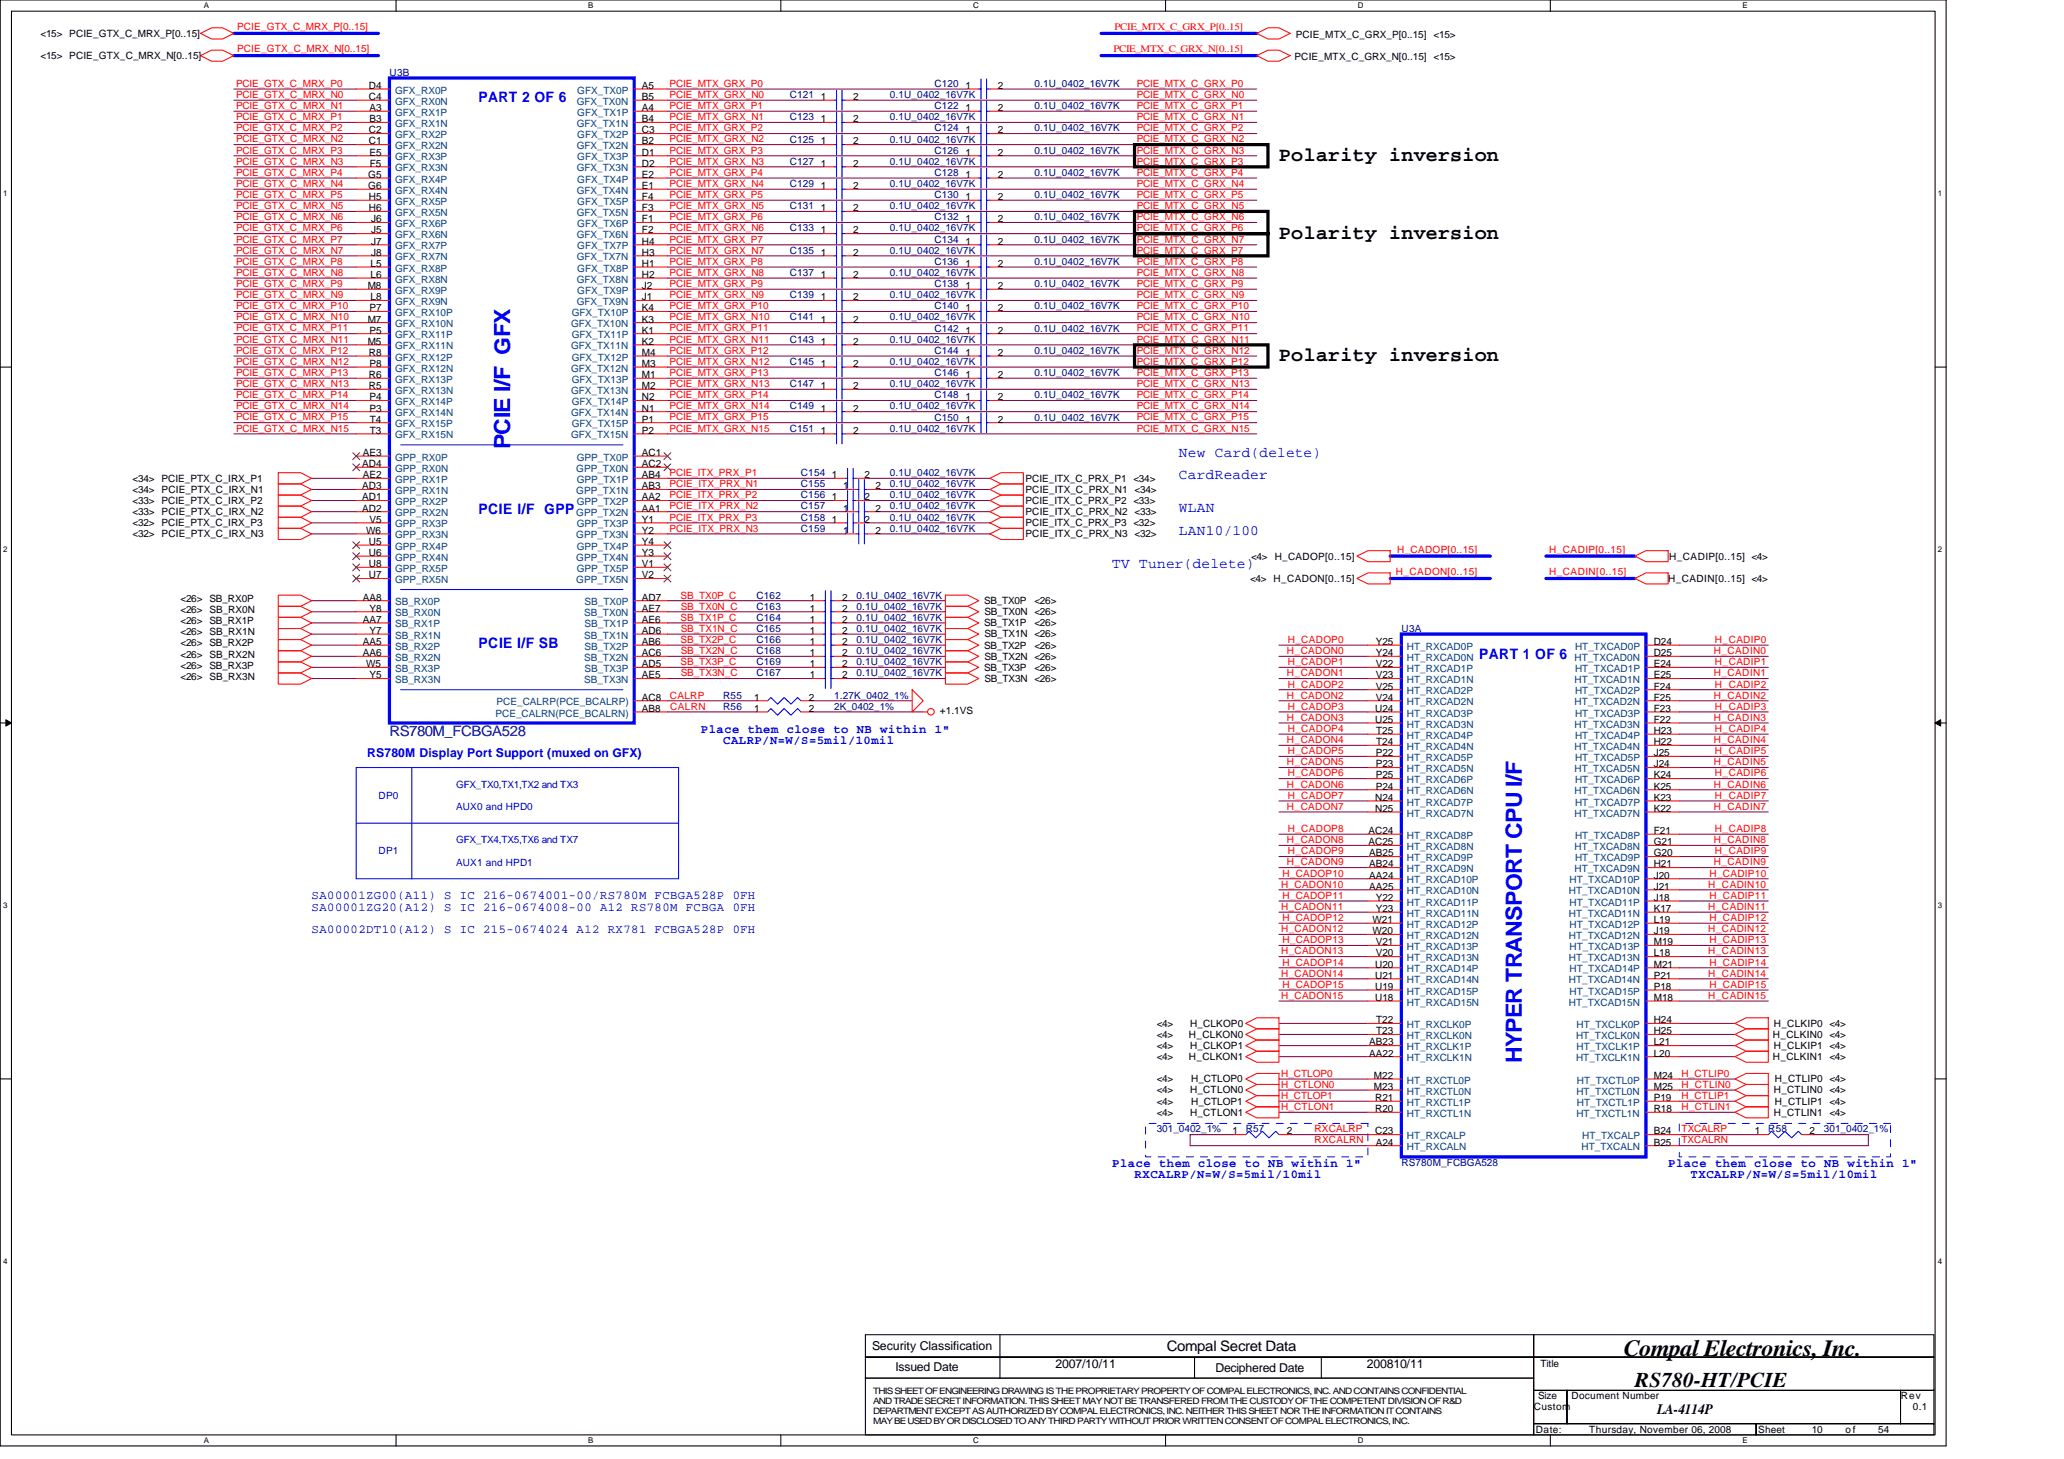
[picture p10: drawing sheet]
<svg xmlns="http://www.w3.org/2000/svg" width="297mm" height="210mm" viewBox="0 0 297 210" stroke-linecap="round" stroke-linejoin="round" font-family="sans-serif">
<defs><g id="words">
<text font-size="3.3" x="233.7" y="195.1">Compal Electronics, Inc.</text>
<g font-size="3.2" fill="#00f">
<text x="73.4" y="64.7" transform="rotate(-90 73.4 64.7)">PCIE I/F GFX</text>
<text x="219" y="153" transform="rotate(-90 219 153)">HYPER TRANSPORT CPU I/F</text>
</g>
<text font-size="3" x="235.3" y="199.6">RS780-HT/PCIE</text>
<g font-size="2.9">
<text x="184.1" y="23.2">Polarity inversion</text>
<text x="184.1" y="34.4">Polarity inversion</text>
<text x="184.1" y="52">Polarity inversion</text>
</g>
<g font-size="2.1" fill="#00f">
<text x="68.9" y="14.7">PART 2 OF 6</text>
<text x="169.7" y="65.7">New Card(delete)</text>
<text x="169.7" y="68.9">CardReader</text>
<text x="68.9" y="73.9">PCIE I/F GPP</text>
<text x="169.7" y="76.9">LAN10/100</text>
<text x="169.7" y="73.7">WLAN</text>
<text x="160.1" y="81.7">TV Tuner(delete)</text>
<text x="68.9" y="93.2">PCIE I/F SB</text>
<text x="212.9" y="94.7">PART 1 OF 6</text>
</g>
<text font-size="2.1" fill="#000080" x="56" y="105.9">RS780M_FCBGA528</text>
<g font-size="2.1">
<text x="167.9" y="194.4">Compal Secret Data</text>
<text x="238.5" y="203.5">LA-4114P</text>
</g>
<g font-size="1.8" fill="#00f">
<text x="100.9" y="105.4">Place them close to NB within 1&quot;</text>
<text x="104.1" y="107">CALRP/N=W/S=5mil/10mil</text>
<text x="52.8" y="108.9">RS780M Display Port Support (muxed on GFX)</text>
<text x="44.8" y="129.4">SA00001ZG00(A11) S IC 216-0674001-00/RS780M FCBGA528P 0FH</text>
<text x="44.8" y="131">SA00001ZG20(A12) S IC 216-0674008-00 A12 RS780M FCBGA 0FH</text>
<text x="44.8" y="134.2">SA00002DT10(A12) S IC 215-0674024 A12 RX781 FCBGA528P 0FH</text>
<text x="160.1" y="167.9">Place them close to NB within 1&quot;</text>
<text x="240.1" y="167.9">Place them close to NB within 1&quot;</text>
<text x="163.3" y="169.4">RXCALRP/N=W/S=5mil/10mil</text>
<text x="243.3" y="169.4">TXCALRP/N=W/S=5mil/10mil</text>
</g>
<g font-size="1.8">
<text x="125.5" y="194.2">Security Classification</text>
<text x="128.9" y="197.3">Issued Date</text>
<text x="151.9" y="196.8">2007/10/11</text>
<text x="174.9" y="197.4">Deciphered Date</text>
<text x="196.7" y="196.8">200810/11</text>
</g>
<g font-size="1.4">
<text x="5.8" y="5.3">&lt;15&gt; PCIE_GTX_C_MRX_P[0..15]</text>
<text x="186.5" y="5.5">PCIE_MTX_C_GRX_P[0..15] &lt;15&gt;</text>
<text x="5.8" y="8.5">&lt;15&gt; PCIE_GTX_C_MRX_N[0..15]</text>
<text x="186.3" y="8.7">PCIE_MTX_C_GRX_N[0..15] &lt;15&gt;</text>
<text x="53.1" y="12.8">D4</text>
<text x="53.1" y="14.4">C4</text>
<text x="53.2" y="16">A3</text>
<text x="53.2" y="17.6">B3</text>
<text x="92.4" y="14.4">B5</text>
<text x="92.4" y="17.6">B4</text>
<text x="92.4" y="12.8">A5</text>
<text x="92.4" y="16">A4</text>
<text x="118.1" y="17.6">1</text>
<text x="118.1" y="14.4">1</text>
<text x="122.8" y="17.6">2</text>
<text x="122.8" y="14.4">2</text>
<text x="138.9" y="16">1</text>
<text x="138.9" y="12.8">1</text>
<text x="143.6" y="16">2</text>
<text x="143.6" y="12.8">2</text>
<text x="53.1" y="19.2">C2</text>
<text x="53.1" y="20.8">C1</text>
<text x="53.2" y="22.4">E5</text>
<text x="53.2" y="24">F5</text>
<text x="92.4" y="20.8">B2</text>
<text x="92.4" y="24">D2</text>
<text x="92.4" y="19.2">C3</text>
<text x="92.4" y="22.4">D1</text>
<text x="118.1" y="24">1</text>
<text x="118.1" y="20.8">1</text>
<text x="122.8" y="24">2</text>
<text x="122.8" y="20.8">2</text>
<text x="138.9" y="19.2">1</text>
<text x="138.9" y="22.4">1</text>
<text x="143.6" y="19.2">2</text>
<text x="143.6" y="22.4">2</text>
<text x="53" y="25.6">G5</text>
<text x="53" y="27.2">G6</text>
<text x="53.1" y="28.8">H5</text>
<text x="92.4" y="27.2">E1</text>
<text x="92.4" y="25.6">E2</text>
<text x="92.4" y="28.8">F4</text>
<text x="118.1" y="27.2">1</text>
<text x="122.8" y="27.2">2</text>
<text x="138.9" y="28.8">1</text>
<text x="138.9" y="25.6">1</text>
<text x="143.6" y="28.8">2</text>
<text x="143.6" y="25.6">2</text>
<text x="53.1" y="30.4">H6</text>
<text x="53.4" y="32">J6</text>
<text x="53.4" y="33.6">J5</text>
<text x="53.4" y="35.2">J7</text>
<text x="92.4" y="30.4">F3</text>
<text x="92.4" y="33.6">F2</text>
<text x="92.4" y="32">F1</text>
<text x="92.4" y="35.2">H4</text>
<text x="118.1" y="33.6">1</text>
<text x="118.1" y="30.4">1</text>
<text x="122.8" y="33.6">2</text>
<text x="122.8" y="30.4">2</text>
<text x="138.9" y="35.2">1</text>
<text x="138.9" y="32">1</text>
<text x="143.6" y="35.2">2</text>
<text x="143.6" y="32">2</text>
<text x="52.9" y="41.6">M8</text>
<text x="53.3" y="38.4">L5</text>
<text x="53.3" y="40">L6</text>
<text x="53.4" y="36.8">J8</text>
<text x="92.4" y="36.8">H3</text>
<text x="92.4" y="40">H2</text>
<text x="92.4" y="38.4">H1</text>
<text x="92.4" y="41.6">J2</text>
<text x="118.1" y="40">1</text>
<text x="118.1" y="36.8">1</text>
<text x="122.8" y="40">2</text>
<text x="122.8" y="36.8">2</text>
<text x="138.9" y="38.4">1</text>
<text x="138.9" y="41.6">1</text>
<text x="143.6" y="38.4">2</text>
<text x="143.6" y="41.6">2</text>
<text x="52.9" y="46.4">M7</text>
<text x="53.2" y="44.8">P7</text>
<text x="53.2" y="48">P5</text>
<text x="53.3" y="43.2">L8</text>
<text x="92.4" y="43.2">J1</text>
<text x="92.4" y="44.8">K4</text>
<text x="92.4" y="48">K1</text>
<text x="92.4" y="46.4">K3</text>
<text x="118.1" y="46.4">1</text>
<text x="118.1" y="43.2">1</text>
<text x="122.8" y="46.4">2</text>
<text x="122.8" y="43.2">2</text>
<text x="138.9" y="44.8">1</text>
<text x="138.9" y="48">1</text>
<text x="143.6" y="44.8">2</text>
<text x="143.6" y="48">2</text>
<text x="52.9" y="49.6">M5</text>
<text x="53.1" y="51.2">R8</text>
<text x="53.2" y="52.8">P8</text>
<text x="92.4" y="51.2">M4</text>
<text x="92.4" y="49.6">K2</text>
<text x="92.4" y="52.8">M3</text>
<text x="118.1" y="52.8">1</text>
<text x="118.1" y="49.6">1</text>
<text x="122.8" y="52.8">2</text>
<text x="122.8" y="49.6">2</text>
<text x="138.9" y="51.2">1</text>
<text x="143.6" y="51.2">2</text>
<text x="53.1" y="54.4">R6</text>
<text x="53.1" y="56">R5</text>
<text x="53.2" y="57.6">P4</text>
<text x="53.2" y="59.2">P3</text>
<text x="92.4" y="54.4">M1</text>
<text x="92.4" y="57.6">N2</text>
<text x="92.4" y="56">M2</text>
<text x="92.4" y="59.2">N1</text>
<text x="118.1" y="56">1</text>
<text x="118.1" y="59.2">1</text>
<text x="122.8" y="56">2</text>
<text x="122.8" y="59.2">2</text>
<text x="138.9" y="54.4">1</text>
<text x="138.9" y="57.6">1</text>
<text x="143.6" y="54.4">2</text>
<text x="143.6" y="57.6">2</text>
<text x="52.2" y="65.6">AE3</text>
<text x="53.2" y="60.8">T4</text>
<text x="53.2" y="62.4">T3</text>
<text x="92.4" y="65.6">AC1</text>
<text x="92.4" y="60.8">P1</text>
<text x="92.4" y="62.4">P2</text>
<text x="118.1" y="62.4">1</text>
<text x="122.8" y="62.4">2</text>
<text x="138.9" y="60.8">1</text>
<text x="143.6" y="60.8">2</text>
<text x="19.1" y="69.3">&lt;34&gt; PCIE_PTX_C_IRX_P1</text>
<text x="19.1" y="70.9">&lt;34&gt; PCIE_PTX_C_IRX_N1</text>
<text x="52.1" y="72">AD1</text>
<text x="52.1" y="67.2">AD4</text>
<text x="52.1" y="70.4">AD3</text>
<text x="52.2" y="68.8">AE2</text>
<text x="92.4" y="72">AA2</text>
<text x="92.4" y="68.8">AB4</text>
<text x="92.4" y="67.2">AC2</text>
<text x="92.4" y="70.4">AB3</text>
<text x="119.7" y="68.8">1</text>
<text x="119.7" y="72">1</text>
<text x="121.3" y="70.4">1</text>
<text x="124.4" y="68.8">2</text>
<text x="124.4" y="72">2</text>
<text x="126" y="70.4">2</text>
<text x="147.6" y="70.9">PCIE_ITX_C_PRX_N1 &lt;34&gt;</text>
<text x="147.6" y="69.3">PCIE_ITX_C_PRX_P1 &lt;34&gt;</text>
<text x="19.1" y="75.7">&lt;32&gt; PCIE_PTX_C_IRX_P3</text>
<text x="19.1" y="77.3">&lt;32&gt; PCIE_PTX_C_IRX_N3</text>
<text x="19.1" y="72.5">&lt;33&gt; PCIE_PTX_C_IRX_P2</text>
<text x="19.1" y="74.1">&lt;33&gt; PCIE_PTX_C_IRX_N2</text>
<text x="52.1" y="73.6">AD2</text>
<text x="52.7" y="76.8">W6</text>
<text x="53.2" y="75.2">V5</text>
<text x="92.4" y="75.2">Y1</text>
<text x="92.4" y="73.6">AA1</text>
<text x="92.4" y="76.8">Y2</text>
<text x="119.7" y="75.2">1</text>
<text x="121.3" y="73.6">1</text>
<text x="121.3" y="76.8">1</text>
<text x="124.4" y="75.2">2</text>
<text x="126" y="73.6">2</text>
<text x="126" y="76.8">2</text>
<text x="147.6" y="72.5">PCIE_ITX_C_PRX_P2 &lt;33&gt;</text>
<text x="147.6" y="74.1">PCIE_ITX_C_PRX_N2 &lt;33&gt;</text>
<text x="147.6" y="75.7">PCIE_ITX_C_PRX_P3 &lt;32&gt;</text>
<text x="147.6" y="77.3">PCIE_ITX_C_PRX_N3 &lt;32&gt;</text>
<text x="53.1" y="78.4">U5</text>
<text x="53.1" y="80">U6</text>
<text x="53.1" y="81.6">U8</text>
<text x="53.1" y="83.2">U7</text>
<text x="92.4" y="78.4">Y4</text>
<text x="92.4" y="81.6">V1</text>
<text x="92.4" y="80">Y3</text>
<text x="92.4" y="83.2">V2</text>
<text x="179.9" y="83.7">&lt;4&gt; H_CADON[0..15]</text>
<text x="180" y="80.5">&lt;4&gt; H_CADOP[0..15]</text>
<text x="240.1" y="83.7">H_CADIN[0..15] &lt;4&gt;</text>
<text x="240.2" y="80.5">H_CADIP[0..15] &lt;4&gt;</text>
<text x="26" y="89.8">&lt;26&gt; SB_RX1P</text>
<text x="26" y="86.6">&lt;26&gt; SB_RX0P</text>
<text x="26" y="88.2">&lt;26&gt; SB_RX0N</text>
<text x="52.2" y="86.4">AA8</text>
<text x="52.2" y="89.6">AA7</text>
<text x="53.2" y="88">Y8</text>
<text x="92.4" y="88">AE7</text>
<text x="92.4" y="86.4">AD7</text>
<text x="92.4" y="89.6">AE6</text>
<text x="116.5" y="86.4">1</text>
<text x="116.5" y="89.6">1</text>
<text x="116.5" y="88">1</text>
<text x="121.2" y="86.4">2</text>
<text x="121.2" y="89.6">2</text>
<text x="121.2" y="88">2</text>
<text x="141.6" y="86.9">SB_TX0P</text>
<text x="141.7" y="88.5">SB_TX0N &lt;26&gt;</text>
<text x="148.9" y="86.9">&lt;26&gt;</text>
<text x="26" y="91.4">&lt;26&gt; SB_RX1N</text>
<text x="26" y="93">&lt;26&gt; SB_RX2P</text>
<text x="26" y="94.6">&lt;26&gt; SB_RX2N</text>
<text x="52.2" y="92.8">AA5</text>
<text x="52.2" y="94.4">AA6</text>
<text x="52.7" y="96">W5</text>
<text x="53.2" y="91.2">Y7</text>
<text x="92.4" y="91.2">AD6</text>
<text x="92.4" y="94.4">AC6</text>
<text x="92.4" y="96">AD5</text>
<text x="92.4" y="92.8">AB6</text>
<text x="116.5" y="92.8">1</text>
<text x="116.5" y="94.4">1</text>
<text x="116.5" y="96">1</text>
<text x="116.5" y="91.2">1</text>
<text x="121.2" y="92.8">2</text>
<text x="121.2" y="94.4">2</text>
<text x="121.2" y="96">2</text>
<text x="121.2" y="91.2">2</text>
<text x="141.6" y="90.1">SB_TX1P</text>
<text x="141.6" y="93.3">SB_TX2P</text>
<text x="141.7" y="91.7">SB_TX1N &lt;26&gt;</text>
<text x="141.7" y="94.9">SB_TX2N &lt;26&gt;</text>
<text x="148.9" y="90.1">&lt;26&gt;</text>
<text x="148.9" y="93.3">&lt;26&gt;</text>
<text x="198" y="96">V22</text>
<text x="198" y="92.8">Y25</text>
<text x="198" y="94.4">Y24</text>
<text x="238" y="96">E24</text>
<text x="238" y="92.8">D24</text>
<text x="238" y="94.4">D25</text>
<text x="26" y="96.2">&lt;26&gt; SB_RX3P</text>
<text x="26" y="97.8">&lt;26&gt; SB_RX3N</text>
<text x="53.2" y="97.6">Y5</text>
<text x="92.4" y="97.6">AE5</text>
<text x="92.4" y="100.8">AC8</text>
<text x="108.5" y="100.8">1</text>
<text x="116.4" y="100.8">2</text>
<text x="116.5" y="97.6">1</text>
<text x="121.2" y="97.6">2</text>
<text x="141.6" y="96.5">SB_TX3P</text>
<text x="141.7" y="98.1">SB_TX3N &lt;26&gt;</text>
<text x="148.9" y="96.5">&lt;26&gt;</text>
<text x="198" y="99.2">V25</text>
<text x="198" y="100.8">V24</text>
<text x="198" y="97.6">V23</text>
<text x="238" y="99.2">F24</text>
<text x="238" y="100.8">F25</text>
<text x="238" y="97.6">E25</text>
<text x="92.4" y="102.4">AB8</text>
<text x="108.5" y="102.4">1</text>
<text x="116.4" y="102.4">2</text>
<text x="135.3" y="102.7">+1.1VS</text>
<text x="197.9" y="102.4">U24</text>
<text x="197.9" y="104">U25</text>
<text x="198" y="105.6">T25</text>
<text x="198" y="107.2">T24</text>
<text x="238" y="105.6">H23</text>
<text x="238" y="102.4">F23</text>
<text x="238" y="107.2">H22</text>
<text x="238" y="104">F22</text>
<text x="198" y="112">P25</text>
<text x="198" y="113.6">P24</text>
<text x="198" y="108.8">P22</text>
<text x="198" y="110.4">P23</text>
<text x="238" y="112">K24</text>
<text x="238" y="108.8">J25</text>
<text x="238" y="113.6">K25</text>
<text x="238" y="110.4">J24</text>
<text x="197" y="120">AC24</text>
<text x="197.9" y="115.2">N24</text>
<text x="197.9" y="116.8">N25</text>
<text x="238" y="120">F21</text>
<text x="238" y="115.2">K23</text>
<text x="238" y="116.8">K22</text>
<text x="197" y="121.6">AC25</text>
<text x="197" y="123.2">AB25</text>
<text x="197" y="124.8">AB24</text>
<text x="238" y="123.2">G20</text>
<text x="238" y="124.8">H21</text>
<text x="238" y="121.6">G21</text>
<text x="197" y="126.4">AA24</text>
<text x="197" y="128">AA25</text>
<text x="198" y="129.6">Y22</text>
<text x="198" y="131.2">Y23</text>
<text x="238" y="129.6">J18</text>
<text x="238" y="126.4">J20</text>
<text x="238" y="131.2">K17</text>
<text x="238" y="128">J21</text>
<text x="197.5" y="132.8">W21</text>
<text x="197.5" y="134.4">W20</text>
<text x="198" y="136">V21</text>
<text x="198" y="137.6">V20</text>
<text x="238" y="136">M19</text>
<text x="238" y="132.8">L19</text>
<text x="238" y="137.6">L18</text>
<text x="238" y="134.4">J19</text>
<text x="197.9" y="142.4">U19</text>
<text x="197.9" y="144">U18</text>
<text x="197.9" y="139.2">U20</text>
<text x="197.9" y="140.8">U21</text>
<text x="238" y="142.4">P18</text>
<text x="238" y="139.2">M21</text>
<text x="238" y="144">M18</text>
<text x="238" y="140.8">P21</text>
<text x="166.5" y="149.3">&lt;4&gt;</text>
<text x="166.5" y="147.7">&lt;4&gt;</text>
<text x="171.1" y="149.3">H_CLKON0</text>
<text x="171.3" y="147.7">H_CLKOP0</text>
<text x="198" y="147.2">T22</text>
<text x="198" y="148.8">T23</text>
<text x="238" y="147.2">H24</text>
<text x="238" y="148.8">H25</text>
<text x="255.1" y="149.3">H_CLKIN0 &lt;4&gt;</text>
<text x="255.3" y="147.7">H_CLKIP0 &lt;4&gt;</text>
<text x="166.5" y="155.7">&lt;4&gt;</text>
<text x="166.5" y="152.5">&lt;4&gt;</text>
<text x="166.5" y="150.9">&lt;4&gt;</text>
<text x="171.1" y="152.5">H_CLKON1</text>
<text x="171.3" y="150.9">H_CLKOP1</text>
<text x="171.4" y="155.7">H_CTLOP0</text>
<text x="197" y="150.4">AB23</text>
<text x="197" y="152">AA22</text>
<text x="197.7" y="155.2">M22</text>
<text x="238" y="150.4">L21</text>
<text x="238" y="155.2">M24</text>
<text x="238" y="152">L20</text>
<text x="255.1" y="152.5">H_CLKIN1 &lt;4&gt;</text>
<text x="255.3" y="150.9">H_CLKIP1 &lt;4&gt;</text>
<text x="255.4" y="155.7">H_CTLIP0 &lt;4&gt;</text>
<text x="166.5" y="158.9">&lt;4&gt;</text>
<text x="166.5" y="157.3">&lt;4&gt;</text>
<text x="166.5" y="160.5">&lt;4&gt;</text>
<text x="171.3" y="157.3">H_CTLON0</text>
<text x="171.3" y="160.5">H_CTLON1</text>
<text x="171.4" y="158.9">H_CTLOP1</text>
<text x="197.7" y="156.8">M23</text>
<text x="197.9" y="158.4">R21</text>
<text x="197.9" y="160">R20</text>
<text x="238" y="156.8">M25</text>
<text x="238" y="160">R18</text>
<text x="238" y="158.4">P19</text>
<text x="255.3" y="157.3">H_CTLIN0 &lt;4&gt;</text>
<text x="255.3" y="160.5">H_CTLIN1 &lt;4&gt;</text>
<text x="255.4" y="158.9">H_CTLIP1 &lt;4&gt;</text>
<text x="177.4" y="163.2">1</text>
<text x="185.2" y="163.2">2</text>
<text x="197.9" y="163.2">C23</text>
<text x="198" y="164.8">A24</text>
<text x="238" y="164.8">B25</text>
<text x="238" y="163.2">B24</text>
<text x="252.6" y="163.2">1</text>
<text x="260.4" y="163.2">2</text>
<text x="221.7" y="196.7">Title</text>
<text x="220.7" y="202.9">Custom</text>
<text x="221.4" y="201.3">Size</text>
<text x="226.2" y="201.3">Document Number</text>
<text x="273.6" y="201.3">Rev</text>
<text x="275.3" y="202.9">0.1</text>
<text x="221" y="206.1">Date:</text>
<text x="228.7" y="206.1">Thursday, November 06, 2008</text>
<text x="253" y="206.1">Sheet</text>
<text x="260.7" y="206.1">10</text>
<text x="265.6" y="206.1">of</text>
<text x="270.3" y="206.1">54</text>
</g>
<g font-size="1.4" fill="#f00">
<text x="34.1" y="4.3">PCIE_GTX_C_MRX_P[0..15]</text>
<text x="160.4" y="4.3">PCIE_MTX_C_GRX_P[0..15]</text>
<text x="34.1" y="7.5">PCIE_GTX_C_MRX_N[0..15]</text>
<text x="160.2" y="7.5">PCIE_MTX_C_GRX_N[0..15]</text>
<text x="34" y="14.1">PCIE_GTX_C_MRX_N0</text>
<text x="34" y="12.5">PCIE_GTX_C_MRX_P0</text>
<text x="34" y="15.7">PCIE_GTX_C_MRX_N1</text>
<text x="34" y="17.3">PCIE_GTX_C_MRX_P1</text>
<text x="96.4" y="12.5">PCIE_MTX_GRX_P0</text>
<text x="96.4" y="14.1">PCIE_MTX_GRX_N0</text>
<text x="96.4" y="17.3">PCIE_MTX_GRX_N1</text>
<text x="96.4" y="15.7">PCIE_MTX_GRX_P1</text>
<text x="163.6" y="14.1">PCIE_MTX_C_GRX_N0</text>
<text x="163.6" y="12.5">PCIE_MTX_C_GRX_P0</text>
<text x="163.6" y="15.7">PCIE_MTX_C_GRX_P1</text>
<text x="163.6" y="17.3">PCIE_MTX_C_GRX_N1</text>
<text x="34" y="20.5">PCIE_GTX_C_MRX_N2</text>
<text x="34" y="18.9">PCIE_GTX_C_MRX_P2</text>
<text x="34" y="23.7">PCIE_GTX_C_MRX_N3</text>
<text x="34" y="22.1">PCIE_GTX_C_MRX_P3</text>
<text x="96.4" y="20.5">PCIE_MTX_GRX_N2</text>
<text x="96.4" y="18.9">PCIE_MTX_GRX_P2</text>
<text x="96.4" y="23.7">PCIE_MTX_GRX_N3</text>
<text x="96.4" y="22.1">PCIE_MTX_GRX_P3</text>
<text x="163.6" y="20.5">PCIE_MTX_C_GRX_N2</text>
<text x="163.6" y="18.9">PCIE_MTX_C_GRX_P2</text>
<text x="163.6" y="22.1">PCIE_MTX_C_GRX_N3</text>
<text x="163.6" y="23.7">PCIE_MTX_C_GRX_P3</text>
<text x="34" y="25.3">PCIE_GTX_C_MRX_P4</text>
<text x="34" y="26.9">PCIE_GTX_C_MRX_N4</text>
<text x="34" y="28.5">PCIE_GTX_C_MRX_P5</text>
<text x="96.4" y="25.3">PCIE_MTX_GRX_P4</text>
<text x="96.4" y="26.9">PCIE_MTX_GRX_N4</text>
<text x="96.4" y="28.5">PCIE_MTX_GRX_P5</text>
<text x="163.6" y="25.3">PCIE_MTX_C_GRX_P4</text>
<text x="163.6" y="26.9">PCIE_MTX_C_GRX_N4</text>
<text x="163.6" y="28.5">PCIE_MTX_C_GRX_P5</text>
<text x="34" y="30.1">PCIE_GTX_C_MRX_N5</text>
<text x="34" y="33.3">PCIE_GTX_C_MRX_P6</text>
<text x="34" y="31.7">PCIE_GTX_C_MRX_N6</text>
<text x="34" y="34.9">PCIE_GTX_C_MRX_P7</text>
<text x="96.4" y="30.1">PCIE_MTX_GRX_N5</text>
<text x="96.4" y="33.3">PCIE_MTX_GRX_N6</text>
<text x="96.4" y="31.7">PCIE_MTX_GRX_P6</text>
<text x="96.4" y="34.9">PCIE_MTX_GRX_P7</text>
<text x="163.6" y="30.1">PCIE_MTX_C_GRX_N5</text>
<text x="163.6" y="31.7">PCIE_MTX_C_GRX_N6</text>
<text x="163.6" y="33.3">PCIE_MTX_C_GRX_P6</text>
<text x="163.6" y="34.9">PCIE_MTX_C_GRX_N7</text>
<text x="34" y="36.5">PCIE_GTX_C_MRX_N7</text>
<text x="34" y="38.1">PCIE_GTX_C_MRX_P8</text>
<text x="34" y="39.7">PCIE_GTX_C_MRX_N8</text>
<text x="34" y="41.3">PCIE_GTX_C_MRX_P9</text>
<text x="96.4" y="39.7">PCIE_MTX_GRX_N8</text>
<text x="96.4" y="38.1">PCIE_MTX_GRX_P8</text>
<text x="96.4" y="41.3">PCIE_MTX_GRX_P9</text>
<text x="96.4" y="36.5">PCIE_MTX_GRX_N7</text>
<text x="163.6" y="38.1">PCIE_MTX_C_GRX_P8</text>
<text x="163.6" y="39.7">PCIE_MTX_C_GRX_N8</text>
<text x="163.6" y="41.3">PCIE_MTX_C_GRX_P9</text>
<text x="163.6" y="36.5">PCIE_MTX_C_GRX_P7</text>
<text x="34" y="42.9">PCIE_GTX_C_MRX_N9</text>
<text x="34" y="44.5">PCIE_GTX_C_MRX_P10</text>
<text x="34" y="46.1">PCIE_GTX_C_MRX_N10</text>
<text x="34" y="47.7">PCIE_GTX_C_MRX_P11</text>
<text x="96.4" y="42.9">PCIE_MTX_GRX_N9</text>
<text x="96.4" y="44.5">PCIE_MTX_GRX_P10</text>
<text x="96.4" y="46.1">PCIE_MTX_GRX_N10</text>
<text x="96.4" y="47.7">PCIE_MTX_GRX_P11</text>
<text x="163.6" y="42.9">PCIE_MTX_C_GRX_N9</text>
<text x="163.6" y="46.1">PCIE_MTX_C_GRX_N10</text>
<text x="163.6" y="44.5">PCIE_MTX_C_GRX_P10</text>
<text x="163.6" y="47.7">PCIE_MTX_C_GRX_P11</text>
<text x="34" y="49.3">PCIE_GTX_C_MRX_N11</text>
<text x="34" y="52.5">PCIE_GTX_C_MRX_N12</text>
<text x="34" y="50.9">PCIE_GTX_C_MRX_P12</text>
<text x="96.4" y="49.3">PCIE_MTX_GRX_N11</text>
<text x="96.4" y="50.9">PCIE_MTX_GRX_P12</text>
<text x="96.4" y="52.5">PCIE_MTX_GRX_N12</text>
<text x="163.6" y="49.3">PCIE_MTX_C_GRX_N11</text>
<text x="163.6" y="50.9">PCIE_MTX_C_GRX_N12</text>
<text x="163.6" y="52.5">PCIE_MTX_C_GRX_P12</text>
<text x="34" y="55.7">PCIE_GTX_C_MRX_N13</text>
<text x="34" y="54.1">PCIE_GTX_C_MRX_P13</text>
<text x="34" y="58.9">PCIE_GTX_C_MRX_N14</text>
<text x="34" y="57.3">PCIE_GTX_C_MRX_P14</text>
<text x="96.4" y="55.7">PCIE_MTX_GRX_N13</text>
<text x="96.4" y="54.1">PCIE_MTX_GRX_P13</text>
<text x="96.4" y="58.9">PCIE_MTX_GRX_N14</text>
<text x="96.4" y="57.3">PCIE_MTX_GRX_P14</text>
<text x="163.6" y="54.1">PCIE_MTX_C_GRX_P13</text>
<text x="163.6" y="55.7">PCIE_MTX_C_GRX_N13</text>
<text x="163.6" y="58.9">PCIE_MTX_C_GRX_N14</text>
<text x="163.6" y="57.3">PCIE_MTX_C_GRX_P14</text>
<text x="34" y="62.1">PCIE_GTX_C_MRX_N15</text>
<text x="34" y="60.5">PCIE_GTX_C_MRX_P15</text>
<text x="96.4" y="62.1">PCIE_MTX_GRX_N15</text>
<text x="96.4" y="60.5">PCIE_MTX_GRX_P15</text>
<text x="163.6" y="60.5">PCIE_MTX_C_GRX_P15</text>
<text x="163.6" y="62.1">PCIE_MTX_C_GRX_N15</text>
<text x="96.4" y="68.5">PCIE_ITX_PRX_P1</text>
<text x="96.4" y="70.1">PCIE_ITX_PRX_N1</text>
<text x="96.4" y="71.7">PCIE_ITX_PRX_P2</text>
<text x="96.4" y="73.3">PCIE_ITX_PRX_N2</text>
<text x="96.4" y="74.9">PCIE_ITX_PRX_P3</text>
<text x="96.4" y="76.5">PCIE_ITX_PRX_N3</text>
<text x="200.9" y="82.7">H_CADON[0..15]</text>
<text x="201.1" y="79.5">H_CADOP[0..15]</text>
<text x="223" y="82.7">H_CADIN[0..15]</text>
<text x="223" y="79.5">H_CADIP[0..15]</text>
<text x="98" y="86.1">SB_TX0P_C</text>
<text x="98" y="89.3">SB_TX1P_C</text>
<text x="98" y="87.7">SB_TX0N_C</text>
<text x="98" y="92.5">SB_TX2P_C</text>
<text x="98" y="95.7">SB_TX3P_C</text>
<text x="98" y="94.1">SB_TX2N_C</text>
<text x="98" y="90.9">SB_TX1N_C</text>
<text x="185.2" y="94.1">H_CADON0</text>
<text x="185.4" y="92.5">H_CADOP0</text>
<text x="185.4" y="95.7">H_CADOP1</text>
<text x="246.6" y="94.1">H_CADIN0</text>
<text x="246.8" y="95.7">H_CADIP1</text>
<text x="246.8" y="92.5">H_CADIP0</text>
<text x="96.4" y="100.5">CALRP</text>
<text x="98" y="97.3">SB_TX3N_C</text>
<text x="185.2" y="97.3">H_CADON1</text>
<text x="185.2" y="100.5">H_CADON2</text>
<text x="185.4" y="98.9">H_CADOP2</text>
<text x="246.6" y="97.3">H_CADIN1</text>
<text x="246.6" y="100.5">H_CADIN2</text>
<text x="246.8" y="98.9">H_CADIP2</text>
<text x="96.4" y="102.1">CALRN</text>
<text x="185.2" y="103.7">H_CADON3</text>
<text x="185.2" y="106.9">H_CADON4</text>
<text x="185.4" y="102.1">H_CADOP3</text>
<text x="185.4" y="105.3">H_CADOP4</text>
<text x="246.6" y="103.7">H_CADIN3</text>
<text x="246.6" y="106.9">H_CADIN4</text>
<text x="246.8" y="102.1">H_CADIP3</text>
<text x="246.8" y="105.3">H_CADIP4</text>
<text x="185.2" y="110.1">H_CADON5</text>
<text x="185.2" y="113.3">H_CADON6</text>
<text x="185.4" y="108.5">H_CADOP5</text>
<text x="185.4" y="111.7">H_CADOP6</text>
<text x="246.6" y="110.1">H_CADIN5</text>
<text x="246.6" y="113.3">H_CADIN6</text>
<text x="246.8" y="108.5">H_CADIP5</text>
<text x="246.8" y="111.7">H_CADIP6</text>
<text x="185.2" y="116.5">H_CADON7</text>
<text x="185.4" y="114.9">H_CADOP7</text>
<text x="185.4" y="119.7">H_CADOP8</text>
<text x="246.6" y="116.5">H_CADIN7</text>
<text x="246.8" y="114.9">H_CADIP7</text>
<text x="246.8" y="119.7">H_CADIP8</text>
<text x="185.2" y="124.5">H_CADON9</text>
<text x="185.2" y="121.3">H_CADON8</text>
<text x="185.4" y="122.9">H_CADOP9</text>
<text x="246.6" y="121.3">H_CADIN8</text>
<text x="246.6" y="124.5">H_CADIN9</text>
<text x="246.8" y="122.9">H_CADIP9</text>
<text x="184.4" y="130.9">H_CADON11</text>
<text x="184.4" y="127.7">H_CADON10</text>
<text x="184.5" y="129.3">H_CADOP11</text>
<text x="184.5" y="126.1">H_CADOP10</text>
<text x="245.8" y="127.7">H_CADIN10</text>
<text x="245.8" y="130.9">H_CADIN11</text>
<text x="246" y="126.1">H_CADIP10</text>
<text x="246" y="129.3">H_CADIP11</text>
<text x="184.4" y="137.3">H_CADON13</text>
<text x="184.4" y="134.1">H_CADON12</text>
<text x="184.5" y="135.7">H_CADOP13</text>
<text x="184.5" y="132.5">H_CADOP12</text>
<text x="245.8" y="134.1">H_CADIN12</text>
<text x="245.8" y="137.3">H_CADIN13</text>
<text x="246" y="132.5">H_CADIP12</text>
<text x="246" y="135.7">H_CADIP13</text>
<text x="184.4" y="143.7">H_CADON15</text>
<text x="184.4" y="140.5">H_CADON14</text>
<text x="184.5" y="142.1">H_CADOP15</text>
<text x="184.5" y="138.9">H_CADOP14</text>
<text x="245.8" y="140.5">H_CADIN14</text>
<text x="245.8" y="143.7">H_CADIN15</text>
<text x="246" y="138.9">H_CADIP14</text>
<text x="246" y="142.1">H_CADIP15</text>
<text x="184.4" y="154.9">H_CTLOP0</text>
<text x="242" y="154.9">H_CTLIP0</text>
<text x="184.4" y="156.5">H_CTLON0</text>
<text x="184.4" y="158.1">H_CTLOP1</text>
<text x="184.4" y="159.7">H_CTLON1</text>
<text x="242" y="156.5">H_CTLIN0</text>
<text x="242" y="158.1">H_CTLIP1</text>
<text x="242" y="159.7">H_CTLIN1</text>
<text x="189.2" y="162.9">RXCALRP</text>
<text x="189.2" y="164.5">RXCALRN</text>
<text x="242" y="162.9">TXCALRP</text>
<text x="242" y="164.5">TXCALRN</text>
</g>
<g font-size="1.4" fill="#000080">
<text x="56.1" y="10.9">U3B</text>
<text x="113.7" y="17.3">C123</text>
<text x="113.7" y="14.1">C121</text>
<text x="128.1" y="17.3">0.1U_0402_16V7K</text>
<text x="128.1" y="14.1">0.1U_0402_16V7K</text>
<text x="134.5" y="15.7">C122</text>
<text x="134.5" y="12.5">C120</text>
<text x="148.9" y="15.7">0.1U_0402_16V7K</text>
<text x="148.9" y="12.5">0.1U_0402_16V7K</text>
<text x="113.7" y="23.7">C127</text>
<text x="113.7" y="20.5">C125</text>
<text x="128.1" y="23.7">0.1U_0402_16V7K</text>
<text x="128.1" y="20.5">0.1U_0402_16V7K</text>
<text x="134.5" y="18.9">C124</text>
<text x="134.5" y="22.1">C126</text>
<text x="148.9" y="18.9">0.1U_0402_16V7K</text>
<text x="148.9" y="22.1">0.1U_0402_16V7K</text>
<text x="113.7" y="26.9">C129</text>
<text x="128.1" y="26.9">0.1U_0402_16V7K</text>
<text x="134.5" y="28.5">C130</text>
<text x="134.5" y="25.3">C128</text>
<text x="148.9" y="28.5">0.1U_0402_16V7K</text>
<text x="148.9" y="25.3">0.1U_0402_16V7K</text>
<text x="113.7" y="33.3">C133</text>
<text x="113.7" y="30.1">C131</text>
<text x="128.1" y="33.3">0.1U_0402_16V7K</text>
<text x="128.1" y="30.1">0.1U_0402_16V7K</text>
<text x="134.5" y="34.9">C134</text>
<text x="134.5" y="31.7">C132</text>
<text x="148.9" y="34.9">0.1U_0402_16V7K</text>
<text x="148.9" y="31.7">0.1U_0402_16V7K</text>
<text x="113.7" y="39.7">C137</text>
<text x="113.7" y="36.5">C135</text>
<text x="128.1" y="39.7">0.1U_0402_16V7K</text>
<text x="128.1" y="36.5">0.1U_0402_16V7K</text>
<text x="134.5" y="38.1">C136</text>
<text x="134.5" y="41.3">C138</text>
<text x="148.9" y="38.1">0.1U_0402_16V7K</text>
<text x="148.9" y="41.3">0.1U_0402_16V7K</text>
<text x="113.7" y="46.1">C141</text>
<text x="113.7" y="42.9">C139</text>
<text x="128.1" y="46.1">0.1U_0402_16V7K</text>
<text x="128.1" y="42.9">0.1U_0402_16V7K</text>
<text x="134.5" y="44.5">C140</text>
<text x="134.5" y="47.7">C142</text>
<text x="148.9" y="44.5">0.1U_0402_16V7K</text>
<text x="148.9" y="47.7">0.1U_0402_16V7K</text>
<text x="113.7" y="52.5">C145</text>
<text x="113.7" y="49.3">C143</text>
<text x="128.1" y="52.5">0.1U_0402_16V7K</text>
<text x="128.1" y="49.3">0.1U_0402_16V7K</text>
<text x="134.5" y="50.9">C144</text>
<text x="148.9" y="50.9">0.1U_0402_16V7K</text>
<text x="113.7" y="55.7">C147</text>
<text x="113.7" y="58.9">C149</text>
<text x="128.1" y="55.7">0.1U_0402_16V7K</text>
<text x="128.1" y="58.9">0.1U_0402_16V7K</text>
<text x="134.5" y="54.1">C146</text>
<text x="134.5" y="57.3">C148</text>
<text x="148.9" y="54.1">0.1U_0402_16V7K</text>
<text x="148.9" y="57.3">0.1U_0402_16V7K</text>
<text x="113.7" y="62.1">C151</text>
<text x="128.1" y="62.1">0.1U_0402_16V7K</text>
<text x="134.5" y="60.5">C150</text>
<text x="148.9" y="60.5">0.1U_0402_16V7K</text>
<text x="115.3" y="68.5">C154</text>
<text x="115.3" y="71.7">C156</text>
<text x="115.3" y="70.1">C155</text>
<text x="128.1" y="68.5">0.1U_0402_16V7K</text>
<text x="128.1" y="71.7">0.1U_0402_16V7K</text>
<text x="128.1" y="70.1">0.1U_0402_16V7K</text>
<text x="115.3" y="74.9">C158</text>
<text x="115.3" y="73.3">C157</text>
<text x="115.3" y="76.5">C159</text>
<text x="128.1" y="74.9">0.1U_0402_16V7K</text>
<text x="128.1" y="73.3">0.1U_0402_16V7K</text>
<text x="128.1" y="76.5">0.1U_0402_16V7K</text>
<text x="108.9" y="86.1">C162</text>
<text x="108.9" y="89.3">C164</text>
<text x="108.9" y="87.7">C163</text>
<text x="123.3" y="86.1">0.1U_0402_16V7K</text>
<text x="123.3" y="89.3">0.1U_0402_16V7K</text>
<text x="123.3" y="87.7">0.1U_0402_16V7K</text>
<text x="108.9" y="92.5">C166</text>
<text x="108.9" y="94.1">C168</text>
<text x="108.9" y="95.7">C169</text>
<text x="108.9" y="90.9">C165</text>
<text x="123.3" y="92.5">0.1U_0402_16V7K</text>
<text x="123.3" y="94.1">0.1U_0402_16V7K</text>
<text x="123.3" y="95.7">0.1U_0402_16V7K</text>
<text x="123.3" y="90.9">0.1U_0402_16V7K</text>
<text x="201.7" y="90.9">U3A</text>
<text x="104.1" y="100.5">R55</text>
<text x="108.9" y="97.3">C167</text>
<text x="120.1" y="100.5">1.27K_0402_1%</text>
<text x="123.3" y="97.3">0.1U_0402_16V7K</text>
<text x="104.1" y="102.1">R56</text>
<text x="120.1" y="102.1">2K_0402_1%</text>
<text x="166.5" y="162.9">301_0402_1%</text>
<text x="179.3" y="162.9">R57</text>
<text x="201.7" y="167.7">RS780M_FCBGA528</text>
<text x="254.5" y="162.9">R58</text>
<text x="262.5" y="162.9">301_0402_1%</text>
</g>
<g font-size="1.4" fill="#004080">
<text x="56.9" y="13.5">GFX_RX0P</text>
<text x="56.9" y="15.1">GFX_RX0N</text>
<text x="56.9" y="16.7">GFX_RX1P</text>
<text x="83" y="15.1">GFX_TX0N</text>
<text x="83.1" y="13.5">GFX_TX0P</text>
<text x="83.1" y="16.7">GFX_TX1P</text>
<text x="56.9" y="18.3">GFX_RX1N</text>
<text x="56.9" y="19.9">GFX_RX2P</text>
<text x="56.9" y="21.5">GFX_RX2N</text>
<text x="56.9" y="23.1">GFX_RX3P</text>
<text x="83" y="18.3">GFX_TX1N</text>
<text x="83" y="21.5">GFX_TX2N</text>
<text x="83.1" y="19.9">GFX_TX2P</text>
<text x="83.1" y="23.1">GFX_TX3P</text>
<text x="56.9" y="24.7">GFX_RX3N</text>
<text x="56.9" y="26.3">GFX_RX4P</text>
<text x="56.9" y="27.9">GFX_RX4N</text>
<text x="56.9" y="29.5">GFX_RX5P</text>
<text x="83" y="24.7">GFX_TX3N</text>
<text x="83" y="27.9">GFX_TX4N</text>
<text x="83.1" y="26.3">GFX_TX4P</text>
<text x="83.1" y="29.5">GFX_TX5P</text>
<text x="56.9" y="31.1">GFX_RX5N</text>
<text x="56.9" y="32.7">GFX_RX6P</text>
<text x="56.9" y="34.3">GFX_RX6N</text>
<text x="56.9" y="35.9">GFX_RX7P</text>
<text x="83" y="31.1">GFX_TX5N</text>
<text x="83" y="34.3">GFX_TX6N</text>
<text x="83.1" y="32.7">GFX_TX6P</text>
<text x="83.1" y="35.9">GFX_TX7P</text>
<text x="56.9" y="37.5">GFX_RX7N</text>
<text x="56.9" y="39.1">GFX_RX8P</text>
<text x="56.9" y="40.7">GFX_RX8N</text>
<text x="83" y="37.5">GFX_TX7N</text>
<text x="83" y="40.7">GFX_TX8N</text>
<text x="83.1" y="39.1">GFX_TX8P</text>
<text x="56.9" y="42.3">GFX_RX9P</text>
<text x="56.9" y="43.9">GFX_RX9N</text>
<text x="56.9" y="45.5">GFX_RX10P</text>
<text x="56.9" y="47.1">GFX_RX10N</text>
<text x="82.2" y="47.1">GFX_TX10N</text>
<text x="82.3" y="45.5">GFX_TX10P</text>
<text x="83" y="43.9">GFX_TX9N</text>
<text x="83.1" y="42.3">GFX_TX9P</text>
<text x="56.9" y="48.7">GFX_RX11P</text>
<text x="56.9" y="50.3">GFX_RX11N</text>
<text x="56.9" y="51.9">GFX_RX12P</text>
<text x="56.9" y="53.5">GFX_RX12N</text>
<text x="82.2" y="50.3">GFX_TX11N</text>
<text x="82.2" y="53.5">GFX_TX12N</text>
<text x="82.3" y="48.7">GFX_TX11P</text>
<text x="82.3" y="51.9">GFX_TX12P</text>
<text x="56.9" y="55.1">GFX_RX13P</text>
<text x="56.9" y="56.7">GFX_RX13N</text>
<text x="56.9" y="58.3">GFX_RX14P</text>
<text x="56.9" y="59.9">GFX_RX14N</text>
<text x="82.2" y="56.7">GFX_TX13N</text>
<text x="82.2" y="59.9">GFX_TX14N</text>
<text x="82.3" y="55.1">GFX_TX13P</text>
<text x="82.3" y="58.3">GFX_TX14P</text>
<text x="56.9" y="61.5">GFX_RX15P</text>
<text x="56.9" y="63.1">GFX_RX15N</text>
<text x="82.2" y="63.1">GFX_TX15N</text>
<text x="82.3" y="61.5">GFX_TX15P</text>
<text x="56.9" y="66.3">GPP_RX0P</text>
<text x="56.9" y="67.9">GPP_RX0N</text>
<text x="56.9" y="69.5">GPP_RX1P</text>
<text x="56.9" y="71.1">GPP_RX1N</text>
<text x="82.9" y="67.9">GPP_TX0N</text>
<text x="82.9" y="71.1">GPP_TX1N</text>
<text x="83" y="66.3">GPP_TX0P</text>
<text x="83" y="69.5">GPP_TX1P</text>
<text x="56.9" y="72.7">GPP_RX2P</text>
<text x="56.9" y="74.3">GPP_RX2N</text>
<text x="56.9" y="75.9">GPP_RX3P</text>
<text x="56.9" y="77.5">GPP_RX3N</text>
<text x="82.9" y="74.3">GPP_TX2N</text>
<text x="82.9" y="77.5">GPP_TX3N</text>
<text x="83" y="72.7">GPP_TX2P</text>
<text x="83" y="75.9">GPP_TX3P</text>
<text x="56.9" y="79.1">GPP_RX4P</text>
<text x="56.9" y="80.7">GPP_RX4N</text>
<text x="56.9" y="82.3">GPP_RX5P</text>
<text x="56.9" y="83.9">GPP_RX5N</text>
<text x="82.9" y="80.7">GPP_TX4N</text>
<text x="82.9" y="83.9">GPP_TX5N</text>
<text x="83" y="79.1">GPP_TX4P</text>
<text x="83" y="82.3">GPP_TX5P</text>
<text x="56.9" y="87.1">SB_RX0P</text>
<text x="56.9" y="88.7">SB_RX0N</text>
<text x="84" y="88.7">SB_TX0N</text>
<text x="84.1" y="87.1">SB_TX0P</text>
<text x="56.9" y="90.3">SB_RX1P</text>
<text x="56.9" y="91.9">SB_RX1N</text>
<text x="56.9" y="93.5">SB_RX2P</text>
<text x="56.9" y="95.1">SB_RX2N</text>
<text x="84" y="91.9">SB_TX1N</text>
<text x="84" y="95.1">SB_TX2N</text>
<text x="84.1" y="90.3">SB_TX1P</text>
<text x="84.1" y="93.5">SB_TX2P</text>
<text x="202.5" y="93.5">HT_RXCAD0P</text>
<text x="202.5" y="95.1">HT_RXCAD0N</text>
<text x="226.6" y="95.1">HT_TXCAD0N</text>
<text x="226.7" y="93.5">HT_TXCAD0P</text>
<text x="56.9" y="96.7">SB_RX3P</text>
<text x="56.9" y="98.3">SB_RX3N</text>
<text x="71.5" y="101.5">PCE_CALRP(PCE_BCALRP)</text>
<text x="84" y="98.3">SB_TX3N</text>
<text x="84.1" y="96.7">SB_TX3P</text>
<text x="202.5" y="99.9">HT_RXCAD2P</text>
<text x="202.5" y="101.5">HT_RXCAD2N</text>
<text x="202.5" y="96.7">HT_RXCAD1P</text>
<text x="202.5" y="98.3">HT_RXCAD1N</text>
<text x="226.6" y="101.5">HT_TXCAD2N</text>
<text x="226.6" y="98.3">HT_TXCAD1N</text>
<text x="226.7" y="99.9">HT_TXCAD2P</text>
<text x="226.7" y="96.7">HT_TXCAD1P</text>
<text x="71.3" y="103.1">PCE_CALRN(PCE_BCALRN)</text>
<text x="202.5" y="106.3">HT_RXCAD4P</text>
<text x="202.5" y="107.9">HT_RXCAD4N</text>
<text x="202.5" y="103.1">HT_RXCAD3P</text>
<text x="202.5" y="104.7">HT_RXCAD3N</text>
<text x="226.6" y="107.9">HT_TXCAD4N</text>
<text x="226.6" y="104.7">HT_TXCAD3N</text>
<text x="226.7" y="106.3">HT_TXCAD4P</text>
<text x="226.7" y="103.1">HT_TXCAD3P</text>
<text x="202.5" y="112.7">HT_RXCAD6P</text>
<text x="202.5" y="109.5">HT_RXCAD5P</text>
<text x="202.5" y="111.1">HT_RXCAD5N</text>
<text x="226.6" y="111.1">HT_TXCAD5N</text>
<text x="226.7" y="112.7">HT_TXCAD6P</text>
<text x="226.7" y="109.5">HT_TXCAD5P</text>
<text x="202.5" y="115.9">HT_RXCAD7P</text>
<text x="202.5" y="117.5">HT_RXCAD7N</text>
<text x="202.5" y="114.3">HT_RXCAD6N</text>
<text x="226.6" y="117.5">HT_TXCAD7N</text>
<text x="226.6" y="114.3">HT_TXCAD6N</text>
<text x="226.7" y="115.9">HT_TXCAD7P</text>
<text x="202.5" y="123.9">HT_RXCAD9P</text>
<text x="202.5" y="125.5">HT_RXCAD9N</text>
<text x="202.5" y="120.7">HT_RXCAD8P</text>
<text x="202.5" y="122.3">HT_RXCAD8N</text>
<text x="226.6" y="125.5">HT_TXCAD9N</text>
<text x="226.6" y="122.3">HT_TXCAD8N</text>
<text x="226.7" y="123.9">HT_TXCAD9P</text>
<text x="226.7" y="120.7">HT_TXCAD8P</text>
<text x="202.5" y="130.3">HT_RXCAD11P</text>
<text x="202.5" y="131.9">HT_RXCAD11N</text>
<text x="202.5" y="127.1">HT_RXCAD10P</text>
<text x="202.5" y="128.7">HT_RXCAD10N</text>
<text x="225.8" y="131.9">HT_TXCAD11N</text>
<text x="225.8" y="128.7">HT_TXCAD10N</text>
<text x="225.9" y="130.3">HT_TXCAD11P</text>
<text x="225.9" y="127.1">HT_TXCAD10P</text>
<text x="202.5" y="136.7">HT_RXCAD13P</text>
<text x="202.5" y="133.5">HT_RXCAD12P</text>
<text x="202.5" y="135.1">HT_RXCAD12N</text>
<text x="225.8" y="135.1">HT_TXCAD12N</text>
<text x="225.9" y="136.7">HT_TXCAD13P</text>
<text x="225.9" y="133.5">HT_TXCAD12P</text>
<text x="202.5" y="143.1">HT_RXCAD15P</text>
<text x="202.5" y="139.9">HT_RXCAD14P</text>
<text x="202.5" y="141.5">HT_RXCAD14N</text>
<text x="202.5" y="138.3">HT_RXCAD13N</text>
<text x="225.8" y="141.5">HT_TXCAD14N</text>
<text x="225.8" y="138.3">HT_TXCAD13N</text>
<text x="225.9" y="143.1">HT_TXCAD15P</text>
<text x="225.9" y="139.9">HT_TXCAD14P</text>
<text x="202.5" y="144.7">HT_RXCAD15N</text>
<text x="202.5" y="147.9">HT_RXCLK0P</text>
<text x="202.5" y="149.5">HT_RXCLK0N</text>
<text x="225.8" y="144.7">HT_TXCAD15N</text>
<text x="226.8" y="149.5">HT_TXCLK0N</text>
<text x="226.9" y="147.9">HT_TXCLK0P</text>
<text x="202.5" y="151.1">HT_RXCLK1P</text>
<text x="202.5" y="152.7">HT_RXCLK1N</text>
<text x="202.5" y="155.9">HT_RXCTL0P</text>
<text x="226.8" y="152.7">HT_TXCLK1N</text>
<text x="226.9" y="151.1">HT_TXCLK1P</text>
<text x="226.9" y="155.9">HT_TXCTL0P</text>
<text x="202.5" y="157.5">HT_RXCTL0N</text>
<text x="202.5" y="159.1">HT_RXCTL1P</text>
<text x="202.5" y="160.7">HT_RXCTL1N</text>
<text x="226.9" y="157.5">HT_TXCTL0N</text>
<text x="226.9" y="160.7">HT_TXCTL1N</text>
<text x="226.9" y="159.1">HT_TXCTL1P</text>
<text x="202.5" y="163.9">HT_RXCALP</text>
<text x="202.5" y="165.5">HT_RXCALN</text>
<text x="227.6" y="165.5">HT_TXCALN</text>
<text x="227.7" y="163.9">HT_TXCALP</text>
</g>
<g font-size="1.4" fill="#00f">
<text x="65.7" y="113.3">GFX_TX0,TX1,TX2 and TX3</text>
<text x="54.5" y="114.9">DP0</text>
<text x="65.7" y="116.5">AUX0 and HPD0</text>
<text x="54.5" y="122.9">DP1</text>
<text x="65.7" y="121.3">GFX_TX4,TX5,TX6 and TX7</text>
<text x="65.7" y="124.5">AUX1 and HPD1</text>
</g>
<g font-size="1.3">
<text x="125.7" y="200.5">THIS SHEET OF ENGINEERING DRAWING IS THE PROPRIETARY PROPERTY OF COMPAL ELECTRONICS, INC. AND CONTAINS CONFIDENTIAL</text>
<text x="125.7" y="202">AND TRADE SECRET INFORMATION. THIS SHEET MAY NOT BE TRANSFERED FROM THE CUSTODY OF THE COMPETENT DIVISION OF R&amp;D</text>
<text x="125.7" y="203.5">DEPARTMENT EXCEPT AS AUTHORIZED BY COMPAL ELECTRONICS, INC. NEITHER THIS SHEET NOR THE INFORMATION IT CONTAINS</text>
<text x="125.7" y="204.9">MAY BE USED BY OR DISCLOSED TO ANY THIRD PARTY WITHOUT PRIOR WRITTEN CONSENT OF COMPAL ELECTRONICS, INC.</text>
</g>
<g font-size="1.1">
<text x="29.3" y="1.2">A</text>
<text x="84.7" y="1.2">B</text>
<text x="140" y="1.2">C</text>
<text x="195.4" y="1.2">D</text>
<text x="250.8" y="1.2">E</text>
<text x=".4" y="28.2">1</text>
<text x="278.9" y="28.2">1</text>
<text x=".4" y="79.4">2</text>
<text x="278.9" y="79.4">2</text>
<text x=".4" y="130.6">3</text>
<text x="278.9" y="130.6">3</text>
<text x=".4" y="181.8">4</text>
<text x="278.9" y="181.8">4</text>
<text x="29.3" y="207.6">A</text>
<text x="84.7" y="207.6">B</text>
<text x="140" y="207.6">C</text>
<text x="195.4" y="207.6">D</text>
<text x="250.8" y="207.6">E</text>
</g>
</g></defs>
<path d="M0 0h280.1v208h-280.1zM1.6 1.6h276.9v204.8h-276.9z" fill="none" stroke="#000" stroke-width=".15"/>
<g fill="#fff">
<path d="M29.3 .2h.8v1.2h-.8z"/>
<path d="M29.3 206.6h.8v1.3h-.8z"/>
</g>
<path d="M57 0v1.6M57 206.4v1.6" fill="none" stroke="#000" stroke-width=".15"/>
<g fill="#fff">
<path d="M84.7 .2h.7v1.2h-.7z"/>
<path d="M84.7 206.6h.7v1.3h-.7z"/>
</g>
<path d="M112.4 0v1.6M112.4 206.4v1.6" fill="none" stroke="#000" stroke-width=".15"/>
<g fill="#fff">
<path d="M140 .2h.8v1.2h-.8z"/>
<path d="M140 206.6h.8v1.3h-.8z"/>
</g>
<path d="M167.7 0v1.6M167.7 206.4v1.6" fill="none" stroke="#000" stroke-width=".15"/>
<g fill="#fff">
<path d="M195.4 .2h.8v1.2h-.8z"/>
<path d="M195.4 206.6h.8v1.3h-.8z"/>
</g>
<path d="M223.1 0v1.6M223.1 206.4v1.6" fill="none" stroke="#000" stroke-width=".15"/>
<g fill="#fff">
<path d="M250.8 .2h.7v1.2h-.7z"/>
<path d="M250.8 206.6h.7v1.3h-.7z"/>
<path d="M.4 27.2h.7v1.3h-.7z"/>
<path d="M278.9 27.2h.6v1.3h-.6z"/>
<path d="M.4 78.4h.7v1.3h-.7z"/>
<path d="M278.9 78.4h.6v1.3h-.6z"/>
</g>
<path d="M0 52.8h1.6M278.5 52.8h1.6" fill="none" stroke="#000" stroke-width=".15"/>
<g fill="#fff">
<path d="M.4 129.6h.7v1.3h-.7z"/>
<path d="M278.9 129.6h.6v1.3h-.6z"/>
</g>
<path d="M0 104h1.6M278.5 104h1.6" fill="none" stroke="#000" stroke-width=".15"/>
<path d="M.8 103.5l.8 .5-.8 .5zM278.5 104l.8-.5v1z" fill="#000" stroke="#000" stroke-width=".14"/>
<g fill="#fff">
<path d="M.4 180.8h.7v1.3h-.7z"/>
<path d="M278.9 180.8h.6v1.3h-.6z"/>
</g>
<g fill="none" stroke="#000" stroke-width=".15">
<path d="M0 155.2h1.6M278.5 155.2h1.6M124.5 192h96.2v3.2h-96.2zM124.5 195.2h96.2v3.1h-96.2zM124.5 198.3h96.2v8.1h-96.2zM143.9 192v6.3M171.9 195.2v3.1M190.2 195.2v3.1M220.7 192h57.6v3.2h-57.6zM220.7 195.2h57.6v4.8h-57.6zM220.7 200h4.8v4.8h-4.8zM220.7 204.8h32v1.6h-32z"/>
<path d="M225.5 200h48v4.8h-48zM252.7 204.8h25.6v1.6h-25.6zM273.5 200h4.8v4.8h-4.8z"/>
</g>
<g fill="none" stroke="#800040" stroke-width=".15">
<path d="M33.7 14.4h17.6M33.7 12.8h17.6M33.7 16h17.6M33.7 17.6h17.6M33.7 19.2h17.6M96.1 14.4h22.4M96.1 12.8h43.2M96.1 16h43.2M96.1 17.6h22.4M96.1 19.2h43.2M123.3 14.4h57.6M123.3 17.6h57.6"/>
<path d="M144.1 12.8h36.8M144.1 16h36.8M144.1 19.2h36.8M33.7 38.4h17.6M33.7 20.8h17.6M33.7 22.4h17.6M33.7 24h17.6M33.7 25.6h17.6M33.7 27.2h17.6M33.7 28.8h17.6M33.7 30.4h17.6M33.7 32h17.6"/>
<path d="M33.7 33.6h17.6M33.7 35.2h17.6M33.7 36.8h17.6M96.1 38.4h43.2M96.1 20.8h22.4M96.1 22.4h43.2M96.1 24h22.4M96.1 25.6h43.2M96.1 27.2h22.4M96.1 28.8h43.2M96.1 30.4h22.4M96.1 32h43.2"/>
<path d="M96.1 33.6h22.4M96.1 35.2h43.2M96.1 36.8h22.4M123.3 20.8h57.6M123.3 24h57.6M123.3 27.2h57.6M123.3 30.4h57.6M123.3 33.6h57.6M123.3 36.8h57.6M144.1 38.4h36.8M144.1 22.4h36.8M144.1 25.6h36.8"/>
<path d="M144.1 28.8h36.8M144.1 32h36.8M144.1 35.2h36.8M33.7 40h17.6M33.7 41.6h17.6M33.7 43.2h17.6M33.7 46.4h17.6M33.7 44.8h17.6M33.7 49.6h17.6M33.7 48h17.6M33.7 51.2h17.6M33.7 52.8h17.6"/>
<path d="M33.7 54.4h17.6M33.7 56h17.6M33.7 59.2h17.6M33.7 57.6h17.6M96.1 40h22.4M96.1 41.6h43.2M96.1 43.2h22.4M96.1 46.4h22.4M96.1 44.8h43.2M96.1 49.6h22.4M96.1 48h43.2M96.1 51.2h43.2"/>
<path d="M96.1 52.8h22.4M96.1 54.4h43.2M96.1 56h22.4M96.1 59.2h22.4M96.1 57.6h43.2M123.3 40h57.6M123.3 43.2h57.6M123.3 46.4h57.6M123.3 49.6h57.6M123.3 52.8h57.6M123.3 56h57.6M123.3 59.2h57.6"/>
<path d="M144.1 41.6h36.8M144.1 44.8h36.8M144.1 48h36.8M144.1 51.2h36.8M144.1 54.4h36.8M144.1 57.6h36.8M33.7 60.8h17.6M33.7 62.4h17.6M44.8 68.8h6.5M44.8 70.4h6.5M44.8 72h6.5M44.8 73.6h6.5"/>
<path d="M44.8 75.2h6.5M44.8 76.8h6.5M96.1 68.8h24M96.1 70.4h25.6M96.1 72h24M96.1 73.6h25.6M96.1 75.2h24M96.1 76.8h25.6M96.1 60.8h43.2M96.1 62.4h22.4M123.3 62.4h57.6M124.9 68.8h17.6"/>
<path d="M124.9 72h17.6M124.9 75.2h17.6M126.5 70.4h16M126.5 73.6h16M126.5 76.8h16M144.1 60.8h36.8M44.8 94.4h6.5M44.8 96h6.5M44.8 97.6h6.5M44.8 92.8h6.5M44.8 91.2h6.5M44.8 89.6h6.5"/>
<path d="M44.8 88h6.5M44.8 86.4h6.5M96.1 94.4h20.8M96.1 96h20.8M96.1 97.6h20.8M96.1 92.8h20.8M96.1 91.2h20.8M96.1 89.6h20.8M96.1 88h20.8M96.1 86.4h20.8M121.7 94.4h14.4M121.7 96h14.4"/>
<path d="M121.7 97.6h14.4M121.7 92.8h14.4M121.7 91.2h14.4M121.7 89.6h14.4M121.7 88h14.4M121.7 86.4h14.4M184.1 94.4h12.8M184.1 96h12.8M184.1 97.6h12.8M184.1 99.2h12.8M184.1 92.8h12.8M241.7 94.4h12.8"/>
<path d="M241.7 96h12.8M241.7 97.6h12.8M241.7 99.2h12.8M241.7 92.8h12.8M96.1 100.8h12.8M96.1 102.4h12.8M116.9 100.8h14.4M116.9 102.4h16M184.1 100.8h12.8M184.1 104h12.8M184.1 102.4h12.8M184.1 107.2h12.8"/>
<path d="M184.1 105.6h12.8M184.1 110.4h12.8M184.1 108.8h12.8M184.1 113.6h12.8M184.1 112h12.8M184.1 116.8h12.8M184.1 115.2h12.8M241.7 100.8h12.8M241.7 104h12.8M241.7 102.4h12.8M241.7 107.2h12.8M241.7 105.6h12.8"/>
<path d="M241.7 110.4h12.8M241.7 108.8h12.8M241.7 113.6h12.8M241.7 112h12.8M241.7 116.8h12.8M241.7 115.2h12.8M184.1 121.6h12.8M184.1 120h12.8M184.1 124.8h12.8M184.1 123.2h12.8M184.1 128h12.8M184.1 126.4h12.8"/>
<path d="M184.1 129.6h12.8M184.1 131.2h12.8M184.1 132.8h12.8M184.1 134.4h12.8M184.1 137.6h12.8M184.1 136h12.8M184.1 139.2h12.8M241.7 121.6h12.8M241.7 120h12.8M241.7 124.8h12.8M241.7 123.2h12.8M241.7 128h12.8"/>
<path d="M241.7 126.4h12.8M241.7 129.6h12.8M241.7 131.2h12.8M241.7 132.8h12.8M241.7 134.4h12.8M241.7 137.6h12.8M241.7 136h12.8M241.7 139.2h12.8M184.1 147.2h12.8M184.1 148.8h12.8M184.1 156.8h12.8M184.1 155.2h12.8"/>
<path d="M184.1 150.4h12.8M184.1 152h12.8M184.1 140.8h12.8M184.1 144h12.8M184.1 142.4h12.8M184.1 158.4h12.8M241.7 147.2h8M241.7 148.8h8M241.7 156.8h8M241.7 155.2h8M241.7 150.4h8M241.7 152h8"/>
<path d="M241.7 140.8h12.8M241.7 144h12.8M241.7 142.4h12.8M241.7 158.4h8M177.7 163.2h-6.4v1.6h25.6M184.1 160h12.8M185.7 163.2h11.2M241.7 163.2h11.2M241.7 160h8M260.9 163.2h8v1.6h-27.2"/>
</g>
<path d="M33.7 4.8h20.8M33.7 8h20.8M56 11.2h35.3v92.8h-35.3zM158.5 4.8h22.4M158.5 8h22.4M200.1 83.2h14.4M200.1 80h14.4M201.7 91.2h35.2v75.2h-35.2zM222.5 83.2h12.8M222.5 80h12.8" fill="none" stroke="#00f" stroke-width=".47"/>
<g fill="none" stroke="#f00" stroke-width=".15">
<path d="M28.8 4.8l1.7-.8h1.5l1.7 .8-1.7 .8h-1.5zM28.8 8l1.7-.8h1.5l1.7 .8-1.7 .8h-1.5zM51.3 16h4.7M51.3 12.8h4.7M51.3 17.6h4.7M51.3 19.2h4.7M51.3 14.4h4.7M91.3 16h4.8M91.3 12.8h4.8M91.3 17.6h4.8M91.3 19.2h4.8M91.3 14.4h4.8"/>
<path d="M118.5 17.6h1.6M118.5 14.4h1.6M121.7 17.6h1.6M121.7 14.4h1.6M139.3 16h1.6M139.3 12.8h1.6M139.3 19.2h1.6M142.5 16h1.6M142.5 12.8h1.6M142.5 19.2h1.6M180.9 4.8l1.6-.8h1.6l1.6 .8-1.6 .8h-1.6zM180.9 8l1.6-.8h1.6l1.6 .8-1.6 .8h-1.6z"/>
<path d="M51.3 27.2h4.7M51.3 35.2h4.7M51.3 38.4h4.7M51.3 36.8h4.7M51.3 28.8h4.7M51.3 24h4.7M51.3 22.4h4.7M51.3 20.8h4.7M51.3 33.6h4.7M51.3 32h4.7M51.3 25.6h4.7M51.3 30.4h4.7"/>
<path d="M91.3 27.2h4.8M91.3 35.2h4.8M91.3 38.4h4.8M91.3 36.8h4.8M91.3 28.8h4.8M91.3 24h4.8M91.3 22.4h4.8M91.3 20.8h4.8M91.3 33.6h4.8M91.3 32h4.8M91.3 25.6h4.8M91.3 30.4h4.8"/>
<path d="M118.5 27.2h1.6M118.5 36.8h1.6M118.5 24h1.6M118.5 20.8h1.6M118.5 33.6h1.6M118.5 30.4h1.6M121.7 27.2h1.6M121.7 36.8h1.6M121.7 24h1.6M121.7 20.8h1.6M121.7 33.6h1.6M121.7 30.4h1.6"/>
<path d="M139.3 35.2h1.6M139.3 38.4h1.6M139.3 28.8h1.6M139.3 22.4h1.6M139.3 32h1.6M139.3 25.6h1.6M142.5 35.2h1.6M142.5 38.4h1.6M142.5 28.8h1.6M142.5 22.4h1.6M142.5 32h1.6M142.5 25.6h1.6"/>
<path d="M51.3 54.4h4.7M51.3 56h4.7M51.3 40h4.7M51.3 51.2h4.7M51.3 46.4h4.7M51.3 52.8h4.7M51.3 43.2h4.7M51.3 49.6h4.7M51.3 44.8h4.7M51.3 41.6h4.7M51.3 57.6h4.7M51.3 48h4.7"/>
<path d="M51.3 59.2h4.7M91.3 54.4h4.8M91.3 56h4.8M91.3 40h4.8M91.3 51.2h4.8M91.3 46.4h4.8M91.3 52.8h4.8M91.3 43.2h4.8M91.3 49.6h4.8M91.3 44.8h4.8M91.3 41.6h4.8M91.3 57.6h4.8"/>
<path d="M91.3 48h4.8M91.3 59.2h4.8M118.5 56h1.6M118.5 40h1.6M118.5 46.4h1.6M118.5 52.8h1.6M118.5 43.2h1.6M118.5 49.6h1.6M118.5 59.2h1.6M121.7 56h1.6M121.7 40h1.6M121.7 46.4h1.6"/>
<path d="M121.7 52.8h1.6M121.7 43.2h1.6M121.7 49.6h1.6M121.7 59.2h1.6M139.3 54.4h1.6M139.3 51.2h1.6M139.3 44.8h1.6M139.3 41.6h1.6M139.3 57.6h1.6M139.3 48h1.6M142.5 54.4h1.6M142.5 51.2h1.6"/>
<path d="M142.5 44.8h1.6M142.5 41.6h1.6M142.5 57.6h1.6M142.5 48h1.6M40 68h3.3l1.5 .8-1.5 .8h-3.3zM40 69.6h3.3l1.5 .8-1.5 .8h-3.3zM40 74.4h3.3l1.5 .8-1.5 .8h-3.3zM40 76h3.3l1.5 .8-1.5 .8h-3.3zM40 71.2h3.3l1.5 .8-1.5 .8h-3.3zM40 72.8h3.3l1.5 .8-1.5 .8h-3.3zM51.3 68.8h4.7M51.3 75.2h4.7"/>
<path d="M51.3 73.6h4.7M51.3 60.8h4.7M51.3 62.4h4.7M51.3 72h4.7M51.3 76.8h4.7M51.3 70.4h4.7M51.3 65.6h4.7M51.3 67.2h4.7M51.3 78.4h4.7M91.3 68.8h4.8M91.3 75.2h4.8M91.3 73.6h4.8"/>
<path d="M91.3 60.8h4.8M91.3 62.4h4.8M91.3 72h4.8M91.3 76.8h4.8M91.3 70.4h4.8M91.3 65.6h4.8M91.3 67.2h4.8M91.3 78.4h4.8M118.5 62.4h1.6M120.1 68.8h1.6M120.1 75.2h1.6M120.1 72h1.6"/>
<path d="M121.7 73.6h1.6M121.7 62.4h1.6M121.7 76.8h1.6M121.7 70.4h1.6M123.3 68.8h1.6M123.3 75.2h1.6M123.3 72h1.6M124.9 73.6h1.6M124.9 76.8h1.6M124.9 70.4h1.6M139.3 60.8h1.6M142.5 70.4l1.6-.8h3.2v1.6h-3.2z"/>
<path d="M142.5 68.8l1.6-.8h3.2v1.6h-3.2zM142.5 72l1.6-.8h3.2v1.6h-3.2zM142.5 73.6l1.6-.8h3.2v1.6h-3.2zM142.5 75.2l1.6-.8h3.2v1.6h-3.2zM142.5 76.8l1.6-.8h3.2v1.6h-3.2zM142.5 60.8h1.6M40 88.8h3.3l1.5 .8-1.5 .8h-3.3zM40 90.4h3.3l1.5 .8-1.5 .8h-3.3zM40 85.6h3.3l1.5 .8-1.5 .8h-3.3zM40 87.2h3.3l1.5 .8-1.5 .8h-3.3zM40 95.2h3.3l1.5 .8-1.5 .8h-3.3zM40 96.8h3.3l1.5 .8-1.5 .8h-3.3z"/>
<path d="M40 92h3.3l1.5 .8-1.5 .8h-3.3zM40 93.6h3.3l1.5 .8-1.5 .8h-3.3zM51.3 86.4h4.7M51.3 89.6h4.7M51.3 92.8h4.7M51.3 94.4h4.7M51.3 96h4.7M51.3 97.6h4.7M51.3 91.2h4.7M51.3 88h4.7M51.3 80h4.7M51.3 81.6h4.7"/>
<path d="M51.3 83.2h4.7M91.3 86.4h4.8M91.3 89.6h4.8M91.3 92.8h4.8M91.3 94.4h4.8M91.3 96h4.8M91.3 97.6h4.8M91.3 91.2h4.8M91.3 88h4.8M91.3 80h4.8M91.3 81.6h4.8M91.3 83.2h4.8"/>
<path d="M116.9 86.4h1.6M116.9 89.6h1.6M116.9 92.8h1.6M116.9 94.4h1.6M116.9 96h1.6M116.9 97.6h1.6M116.9 91.2h1.6M116.9 88h1.6M120.1 86.4h1.6M120.1 89.6h1.6M120.1 92.8h1.6M120.1 94.4h1.6"/>
<path d="M120.1 96h1.6M120.1 97.6h1.6M120.1 91.2h1.6M120.1 88h1.6M131.3 99.2l1.6 1.6-1.6 1.6zM136.1 85.6h3.2l1.6 .8-1.6 .8h-3.2zM136.1 90.4h3.2l1.6 .8-1.6 .8h-3.2zM136.1 87.2h3.2l1.6 .8-1.6 .8h-3.2zM136.1 88.8h3.2l1.6 .8-1.6 .8h-3.2zM136.1 92h3.2l1.6 .8-1.6 .8h-3.2zM136.1 93.6h3.2l1.6 .8-1.6 .8h-3.2zM136.1 96.8h3.2l1.6 .8-1.6 .8h-3.2z"/>
<path d="M136.1 95.2h3.2l1.6 .8-1.6 .8h-3.2zM195.3 83.2l1.6-.8h3.2v1.6h-3.2zM195.3 80l1.6-.8h3.2v1.6h-3.2zM196.9 92.8h4.8M196.9 94.4h4.8M196.9 96h4.8M196.9 99.2h4.8M196.9 97.6h4.8M235.3 80l1.6-.8h3.2v1.6h-3.2zM235.3 83.2l1.6-.8h3.2v1.6h-3.2zM236.9 92.8h4.8M236.9 94.4h4.8"/>
<path d="M236.9 96h4.8M236.9 99.2h4.8M236.9 97.6h4.8M91.3 102.4h4.8M91.3 100.8h4.8M108.9 102.4h1.6M108.9 100.8h1.6M115.3 102.4h1.6M115.3 100.8h1.6M132.9 102.4h.6M196.9 102.4h4.8M196.9 100.8h4.8"/>
<path d="M196.9 115.2h4.8M196.9 116.8h4.8M196.9 112h4.8M196.9 113.6h4.8M196.9 108.8h4.8M196.9 110.4h4.8M196.9 105.6h4.8M196.9 107.2h4.8M196.9 104h4.8M236.9 102.4h4.8M236.9 100.8h4.8M236.9 115.2h4.8"/>
<path d="M236.9 116.8h4.8M236.9 112h4.8M236.9 113.6h4.8M236.9 108.8h4.8M236.9 110.4h4.8M236.9 105.6h4.8M236.9 107.2h4.8M236.9 104h4.8M196.9 139.2h4.8M196.9 136h4.8M196.9 137.6h4.8M196.9 132.8h4.8"/>
<path d="M196.9 134.4h4.8M196.9 129.6h4.8M196.9 131.2h4.8M196.9 126.4h4.8M196.9 128h4.8M196.9 123.2h4.8M196.9 124.8h4.8M196.9 120h4.8M196.9 121.6h4.8M236.9 139.2h4.8M236.9 136h4.8M236.9 137.6h4.8"/>
<path d="M236.9 132.8h4.8M236.9 134.4h4.8M236.9 129.6h4.8M236.9 131.2h4.8M236.9 126.4h4.8M236.9 128h4.8M236.9 123.2h4.8M236.9 124.8h4.8M236.9 120h4.8M236.9 121.6h4.8M179.3 148.8l1.6-.8h3.2v1.6h-3.2zM179.3 147.2l1.6-.8h3.2v1.6h-3.2z"/>
<path d="M179.3 150.4l1.6-.8h3.2v1.6h-3.2zM179.3 152l1.6-.8h3.2v1.6h-3.2zM179.3 155.2l1.6-.8h3.2v1.6h-3.2zM179.3 156.8l1.6-.8h3.2v1.6h-3.2zM179.3 158.4l1.6-.8h3.2v1.6h-3.2zM196.9 142.4h4.8M196.9 144h4.8M196.9 140.8h4.8M196.9 150.4h4.8M196.9 152h4.8M196.9 147.2h4.8M196.9 148.8h4.8"/>
<path d="M196.9 155.2h4.8M196.9 156.8h4.8M196.9 158.4h4.8M236.9 142.4h4.8M236.9 144h4.8M236.9 140.8h4.8M236.9 150.4h4.8M236.9 152h4.8M236.9 147.2h4.8M236.9 148.8h4.8M236.9 155.2h4.8M236.9 156.8h4.8"/>
<path d="M236.9 158.4h4.8M249.7 148.8l1.6-.8h3.2v1.6h-3.2zM249.7 147.2l1.6-.8h3.2v1.6h-3.2zM249.7 156.8l1.6-.8h3.2v1.6h-3.2zM249.7 155.2l1.6-.8h3.2v1.6h-3.2zM249.7 152l1.6-.8h3.2v1.6h-3.2zM249.7 150.4l1.6-.8h3.2v1.6h-3.2zM249.7 158.4l1.6-.8h3.2v1.6h-3.2zM177.7 163.2h1.6M179.3 160l1.6-.8h3.2v1.6h-3.2zM184.1 163.2h1.6M196.9 163.2h4.8"/>
<path d="M196.9 160h4.8M196.9 164.8h4.8M236.9 163.2h4.8M236.9 160h4.8M236.9 164.8h4.8M249.7 160l1.6-.8h3.2v1.6h-3.2zM252.9 163.2h1.6M259.3 163.2h1.6"/>
<circle cx="134" cy="102.4" r=".47"/>
</g>
<path d="M164.9 161.6h32v4.8h-32zM241.7 161.6h30.4v4.8h-30.4z" fill="none" stroke="#00f" stroke-width=".14" stroke-dasharray="1 1 1 1 1 1 1 1"/>
<g fill="none" stroke="#00f" stroke-width=".15">
<path d="M120.1 17.6h.3M120.1 14.4h.3M120.4 13v2.9M120.4 16.2v2.8M120.4 19.4v2.8M121.2 13v2.9M121.2 16.2v2.8M121.2 19.4v2.8M121.2 17.6h.5M121.2 14.4h.5M140.9 16h.3M140.9 12.8h.3"/>
<path d="M140.9 19.2h.3M141.2 11.4v2.8M141.2 14.6v2.8M141.2 17.8v2.9M142 16h.5M142 11.4v2.8M142 14.6v2.8M142 17.8v2.9M142 12.8h.5M142 19.2h.5M120.1 27.2h.3M120.1 36.8h.3"/>
<path d="M120.1 24h.3M120.1 20.8h.3M120.1 33.6h.3M120.1 30.4h.3M120.4 22.6v2.8M120.4 25.8v2.9M120.4 29v2.9M120.4 32.2v2.9M120.4 35.4v2.8M120.4 38.6v2.8M121.2 27.2h.5M121.2 22.6v2.8"/>
<path d="M121.2 25.8v2.9M121.2 29v2.9M121.2 32.2v2.9M121.2 35.4v2.8M121.2 38.6v2.8M121.2 36.8h.5M121.2 24h.5M121.2 20.8h.5M121.2 33.6h.5M121.2 30.4h.5M140.9 35.2h.3M140.9 38.4h.3"/>
<path d="M140.9 28.8h.3M140.9 22.4h.3M140.9 32h.3M140.9 25.6h.3M141.2 21v2.9M141.2 24.2v2.9M141.2 27.4v2.8M141.2 30.6v2.8M141.2 33.8v2.9M141.2 37v2.9M142 21v2.9M142 24.2v2.9"/>
<path d="M142 27.4v2.8M142 30.6v2.8M142 33.8v2.9M142 37v2.9M142 35.2h.5M142 38.4h.5M142 28.8h.5M142 22.4h.5M142 32h.5M142 25.6h.5M120.1 56h.3M120.1 40h.3"/>
<path d="M120.1 46.4h.3M120.1 52.8h.3M120.1 43.2h.3M120.1 49.6h.3M120.1 59.2h.3M120.4 41.8v2.9M120.4 45v2.9M120.4 48.2v2.9M120.4 51.4v2.9M120.4 54.6v2.8M120.4 57.8v2.9M121.2 41.8v2.9"/>
<path d="M121.2 45v2.9M121.2 48.2v2.9M121.2 51.4v2.9M121.2 54.6v2.8M121.2 57.8v2.9M121.2 56h.5M121.2 40h.5M121.2 46.4h.5M121.2 52.8h.5M121.2 43.2h.5M121.2 49.6h.5M121.2 59.2h.5"/>
<path d="M140.9 54.4h.3M140.9 51.2h.3M140.9 44.8h.3M140.9 41.6h.3M140.9 57.6h.3M140.9 48h.3M141.2 40.2v2.9M141.2 43.4v2.8M141.2 46.6v2.8M141.2 49.8v2.9M141.2 53v2.9M141.2 56.2v2.9"/>
<path d="M141.2 59.4v2.9M142 40.2v2.9M142 43.4v2.8M142 46.6v2.8M142 49.8v2.9M142 53v2.9M142 56.2v2.9M142 59.4v2.9M142 54.4h.5M142 51.2h.5M142 44.8h.5M142 41.6h.5"/>
<path d="M142 57.6h.5M142 48h.5M57.7 64h32M120.1 62.4h.3M120.4 61v2.9M121.2 61v2.9M121.2 62.4h.5M121.7 68.8h.3M121.7 75.2h.3M121.7 72h.3M122 67.4v2.9M122 70.6v2.8"/>
<path d="M122 73.8v2.9M122.8 68.8h.5M122.8 67.4v2.9M122.8 70.6v2.8M122.8 73.8v2.9M122.8 75.2h.5M122.8 72h.5M123.3 73.6h.3M123.3 76.8h.3M123.3 70.4h.3M123.6 69v2.9M123.6 72.2v2.9"/>
<path d="M123.6 75.4v2.9M124.4 73.6h.5M124.4 69v2.9M124.4 72.2v2.9M124.4 75.4v2.9M124.4 76.8h.5M124.4 70.4h.5M140.9 60.8h.3M142 60.8h.5M57.7 84.8h32M57.7 99.2h32M118.5 86.4h.3"/>
<path d="M118.5 89.6h.3M118.5 92.8h.3M118.5 94.4h.3M118.5 96h.3M118.5 97.6h.3M118.5 91.2h.3M118.5 88h.3M118.8 85v14.1M119.6 86.4h.5M119.6 85v14.1M119.6 89.6h.5M119.6 92.8h.5"/>
<path d="M119.6 94.4h.5M119.6 96h.5M119.6 97.6h.5M119.6 91.2h.5M119.6 88h.5M51.3 110.4h46.4v16h-46.4zM51.3 118.4h46.4M59.3 110.4v16M110.5 100.8l.4-.4 1 .9 1-.9 .9 .9 1-.9 .5 .4M110.5 102.4l.4-.5 1 1 1-1 .9 1 1-1 .5 .5M179.3 163.2l.4-.4 1 .9 1-.9 .9 .9 1-.9 .5 .4M254.5 163.2l.4-.4 1 .9 1-.9 .9 .9 1-.9 .5 .4"/>
</g>
<path d="M163.3 30.4h19.2v3.2h-19.2zM163.3 20.8h19.2v3.2h-19.2zM163.3 33.6h19.2v3.2h-19.2zM163.3 49.6h19.2v3.2h-19.2z" fill="none" stroke="#000" stroke-width=".47"/>
<g fill="none" stroke="#804000" stroke-width=".14">
<path d="M50.8 65.1l1 1M50.8 66.7l1 1M50.8 77.9l1 1M50.8 79.5l1 1M51.7 65.1l-.9 1M51.7 66.7l-.9 1M51.7 77.9l-.9 1M51.7 79.5l-.9 1M95.6 65.1l1 1M95.6 66.7l1 1M95.6 77.9l1 1M95.6 79.5l1 1"/>
<path d="M96.5 65.1l-1 1M96.5 66.7l-1 1M96.5 77.9l-1 1M96.5 79.5l-1 1M50.8 81.1l1 1M50.8 82.7l1 1M51.7 81.1l-.9 1M51.7 82.7l-.9 1M95.6 81.1l1 1M95.6 82.7l1 1M96.5 81.1l-1 1M96.5 82.7l-1 1"/>
</g>
<use href="#words"/>
</svg>
